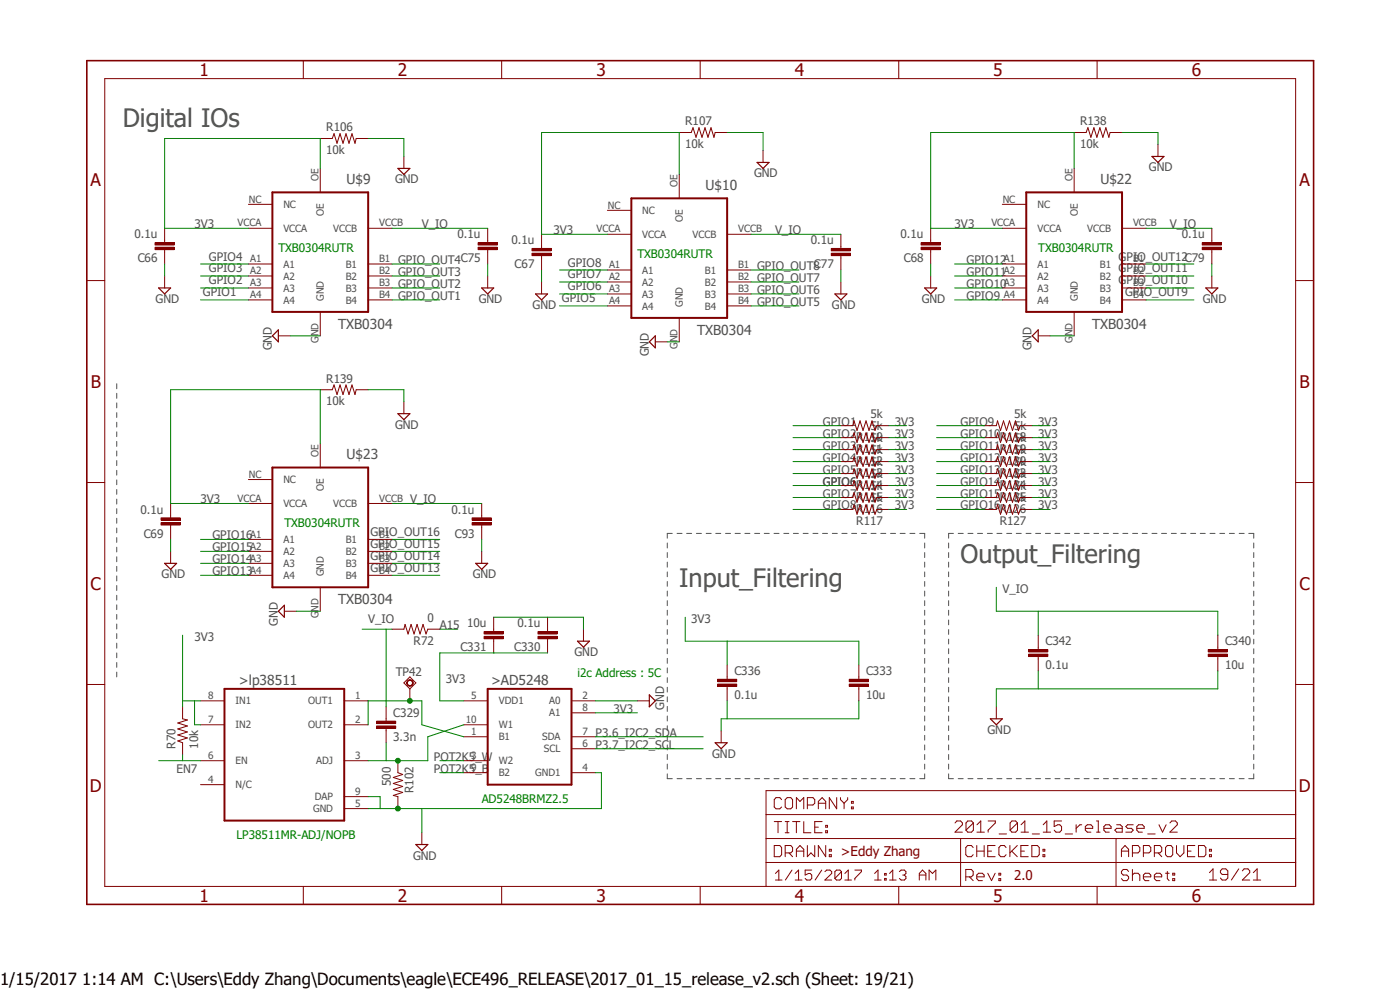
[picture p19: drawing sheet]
<svg xmlns="http://www.w3.org/2000/svg" width="297mm" height="210mm" viewBox="0 0 297 210" stroke-linecap="round" stroke-linejoin="round" font-family="sans-serif">
<defs><g id="words">
<g font-size="5.4" fill="#505050">
<text x="26" y="26.8">Digital IOs</text>
<text x="203.8" y="119.5">Output_Filtering</text>
<text x="144.1" y="124.6">Input_Filtering</text>
</g>
<g font-size="3.7" fill="#800000">
<text x="42.3" y="16.1">1</text>
<text x="84.4" y="16.1">2</text>
<text x="126.5" y="16.1">3</text>
<text x="168.6" y="16.1">4</text>
<text x="210.7" y="16.1">5</text>
<text x="252.9" y="16.1">6</text>
<text x="19.2" y="39.4">A</text>
<text x="275.7" y="39.4">A</text>
<text x="19.3" y="82.3">B</text>
<text x="275.7" y="82.3">B</text>
<text x="19.2" y="125.1">C</text>
<text x="275.7" y="125.1">C</text>
<text x="19.1" y="167.9">D</text>
<text x="275.5" y="167.9">D</text>
<text x="42.3" y="191.3">1</text>
<text x="84.4" y="191.3">2</text>
<text x="126.5" y="191.3">3</text>
<text x="168.6" y="191.3">4</text>
<text x="210.7" y="191.3">5</text>
<text x="252.9" y="191.3">6</text>
</g>
<text font-size="3.6" x="0" y="209">1/15/2017 1:14 AM C:\Users\Eddy Zhang\Documents\eagle\ECE496_RELEASE\2017_01_15_release_v2.sch (Sheet: 19/21)</text>
<g font-size="2.9" fill="#505050">
<text x="73.5" y="39">U$9</text>
<text x="149.7" y="40.3">U$10</text>
<text x="233.5" y="39">U$22</text>
<text x="71.8" y="69.8">TXB0304</text>
<text x="147.9" y="71">TXB0304</text>
<text x="231.7" y="69.8">TXB0304</text>
<text x="73.5" y="97.4">U$23</text>
<text x="71.8" y="128.1">TXB0304</text>
<text x="50.7" y="145.4">&gt;lp38511</text>
<text x="104.2" y="145.4">&gt;AD5248</text>
</g>
<g font-size="2.8" fill="#800000">
<text x="178.4" y="181.7">&gt;Eddy Zhang</text>
<text x="215.2" y="186.8">2.0</text>
</g>
<g font-size="2.5" fill="#505050">
<text x="69.2" y="27.9">R106</text>
<text x="145.4" y="26.6">R107</text>
<text x="229.1" y="26.6">R138</text>
<text x="69.2" y="32.7">10k</text>
<text x="145.4" y="31.4">10k</text>
<text x="229.2" y="31.4">10k</text>
<text x="83.8" y="38.9">GND</text>
<text x="160" y="37.6">GND</text>
<text x="243.8" y="36.4">GND</text>
<text x="28.5" y="50.6">0.1u</text>
<text x="41.3" y="48.4">3V3</text>
<text x="89.5" y="48.4">V_IO</text>
<text x="97.1" y="50.6">0.1u</text>
<text x="108.5" y="51.9">0.1u</text>
<text x="117.4" y="49.7">3V3</text>
<text x="164.4" y="49.7">V_IO</text>
<text x="172" y="51.9">0.1u</text>
<text x="191.1" y="50.6">0.1u</text>
<text x="202.5" y="48.4">3V3</text>
<text x="248.2" y="48.4">V_IO</text>
<text x="250.7" y="50.6">0.1u</text>
<text x="29.2" y="55.7">C66</text>
<text x="44.3" y="57.8">GPIO3</text>
<text x="44.3" y="55.3">GPIO4</text>
<text x="84.5" y="58.5">GPIO_OUT3</text>
<text x="84.5" y="56">GPIO_OUT4C75</text>
<text x="109.2" y="56.9">C67</text>
<text x="120.5" y="59.1">GPIO7</text>
<text x="120.5" y="56.6">GPIO8</text>
<text x="160.6" y="59.8">GPIO_OUT7</text>
<text x="160.6" y="57.3">GPIO_OUT8</text>
<text x="172.7" y="56.9">C77</text>
<text x="191.7" y="55.7">C68</text>
<text x="205.1" y="58.5">GPIO11</text>
<text x="205.1" y="56">GPIO12</text>
<text x="237.3" y="57.8">GPIO_OUT11</text>
<text x="237.3" y="55.3">GPIO_OUT12C79</text>
<text x="33" y="64.3">GND</text>
<text x="43.1" y="62.9">GPIO1</text>
<text x="44.3" y="60.3">GPIO2</text>
<text x="84.5" y="63.6">GPIO_OUT1</text>
<text x="84.5" y="61.1">GPIO_OUT2</text>
<text x="101.6" y="64.3">GND</text>
<text x="113" y="65.5">GND</text>
<text x="119.2" y="64.1">GPIO5</text>
<text x="120.5" y="61.6">GPIO6</text>
<text x="160.6" y="64.9">GPIO_OUT5</text>
<text x="160.6" y="62.4">GPIO_OUT6</text>
<text x="176.5" y="65.5">GND</text>
<text x="195.5" y="64.3">GND</text>
<text x="205.1" y="63.6">GPIO9</text>
<text x="205.1" y="61.1">GPIO10</text>
<text x="237.3" y="60.3">GPIO_OUT10</text>
<text x="238.7" y="62.9">GPIO_OUT9</text>
<text x="255.2" y="64.3">GND</text>
<text x="57.7" y="74.3" transform="rotate(-90 57.7 74.3)">GND</text>
<text x="137.6" y="75.6" transform="rotate(-90 137.6 75.6)">GND</text>
<text x="218.9" y="74.3" transform="rotate(-90 218.9 74.3)">GND</text>
<text x="69.2" y="81.2">R139</text>
<text x="69.2" y="86">10k</text>
<text x="184.7" y="88.8">5k</text>
<text x="215.1" y="88.8">5k</text>
<text x="83.8" y="90.9">GND</text>
<text x="174.6" y="90.3">GPIO1</text>
<text x="174.6" y="92.8">GPIO2</text>
<text x="174.6" y="95.4">GPIO3</text>
<text x="181.7" y="93.6">R110</text>
<text x="184.7" y="91.3">5k</text>
<text x="184.7" y="93.9">5k</text>
<text x="189.8" y="90.3">3V3</text>
<text x="189.8" y="92.8">3V3</text>
<text x="189.8" y="95.4">3V3</text>
<text x="203.8" y="90.3">GPIO9</text>
<text x="203.8" y="92.8">GPIO10</text>
<text x="203.8" y="95.4">GPIO11</text>
<text x="212.1" y="93.6">R118</text>
<text x="215.1" y="91.3">5k</text>
<text x="215.1" y="93.9">5k</text>
<text x="220.3" y="90.3">3V3</text>
<text x="220.3" y="92.8">3V3</text>
<text x="220.3" y="95.4">3V3</text>
<text x="174.6" y="97.9">GPIO4</text>
<text x="174.6" y="100.5">GPIO5</text>
<text x="181.7" y="96.1">R111</text>
<text x="181.7" y="98.6">R112</text>
<text x="181.7" y="101.2">R113</text>
<text x="184.7" y="96.4">5k</text>
<text x="184.7" y="98.9">5k</text>
<text x="184.7" y="101.5">5k</text>
<text x="189.8" y="97.9">3V3</text>
<text x="189.8" y="100.5">3V3</text>
<text x="203.8" y="97.9">GPIO12</text>
<text x="203.8" y="100.5">GPIO13</text>
<text x="212.1" y="96.1">R119</text>
<text x="212.1" y="98.6">R120</text>
<text x="212.1" y="101.2">R123</text>
<text x="215.1" y="96.4">5k</text>
<text x="215.1" y="98.9">5k</text>
<text x="215.1" y="101.5">5k</text>
<text x="220.3" y="97.9">3V3</text>
<text x="220.3" y="100.5">3V3</text>
<text x="42.5" y="106.8">3V3</text>
<text x="87" y="106.8">V_IO</text>
<text x="174.6" y="103">GPIO6</text>
<text x="174.6" y="105.5">GPIO7</text>
<text x="181.7" y="103.7">R114</text>
<text x="181.7" y="106.3">R115</text>
<text x="184.7" y="104">5k</text>
<text x="184.7" y="106.6">5k</text>
<text x="189.8" y="103">3V3</text>
<text x="189.8" y="105.5">3V3</text>
<text x="203.8" y="103">GPIO14</text>
<text x="203.8" y="105.5">GPIO15</text>
<text x="212.1" y="103.7">R124</text>
<text x="212.1" y="106.3">R125</text>
<text x="215.1" y="104">5k</text>
<text x="215.1" y="106.6">5k</text>
<text x="220.3" y="103">3V3</text>
<text x="220.3" y="105.5">3V3</text>
<text x="29.8" y="109">0.1u</text>
<text x="78.6" y="113.7">GPIO_OUT16</text>
<text x="95.8" y="109">0.1u</text>
<text x="174.6" y="108.1">GPIO8</text>
<text x="181.7" y="108.8">R116</text>
<text x="181.7" y="111.3">R117</text>
<text x="189.8" y="108.1">3V3</text>
<text x="203.8" y="108.1">GPIO16</text>
<text x="212.1" y="108.8">R126</text>
<text x="212.1" y="111.3">R127</text>
<text x="220.3" y="108.1">3V3</text>
<text x="30.5" y="114">C69</text>
<text x="45.1" y="119.5">GPIO14</text>
<text x="45.1" y="117">GPIO15</text>
<text x="45.1" y="114.4">GPIO16</text>
<text x="78.6" y="118.7">GPIO_OUT14</text>
<text x="78.6" y="116.2">GPIO_OUT15</text>
<text x="96.5" y="114">C93</text>
<text x="34.3" y="122.7">GND</text>
<text x="45.1" y="122">GPIO13</text>
<text x="78.6" y="121.3">GPIO_OUT13</text>
<text x="100.3" y="122.7">GND</text>
<text x="212.7" y="125.9">V_IO</text>
<text x="90.7" y="132">0</text>
<text x="41.3" y="136">3V3</text>
<text x="58.9" y="132.8" transform="rotate(-90 58.9 132.8)">GND</text>
<text x="78.1" y="132.2">V_IO</text>
<text x="87.8" y="136.7">R72</text>
<text x="93.3" y="133.5">A15</text>
<text x="99.1" y="133.1">10u</text>
<text x="109.8" y="133.1">0.1u</text>
<text x="146.6" y="132.2">3V3</text>
<text x="221.8" y="136.9">C342</text>
<text x="259.9" y="136.9">C340</text>
<text x="83.9" y="143.5">TP42</text>
<text x="97.7" y="138.2">C331</text>
<text x="109.1" y="138.2">C330</text>
<text x="121.9" y="139.2">GND</text>
<text x="155.8" y="143.2">C336</text>
<text x="183.7" y="143.2">C333</text>
<text x="221.8" y="141.9">0.1u</text>
<text x="259.9" y="141.9">10u</text>
<text x="94.6" y="144.9">3V3</text>
<text x="155.8" y="148.3">0.1u</text>
<text x="183.7" y="148.3">10u</text>
<text x="83.4" y="152.1">C329</text>
<text x="130.1" y="151.2">3V3</text>
<text x="140.9" y="150.6" transform="rotate(-90 140.9 150.6)">GND</text>
<text x="209.5" y="155.7">GND</text>
<text x="37.3" y="158.8" transform="rotate(-90 37.3 158.8)">R70</text>
<text x="42" y="158.8" transform="rotate(-90 42 158.8)">10k</text>
<text x="83.4" y="157.2">3.3n</text>
<text x="92" y="161.4">POT2K5_W</text>
<text x="126.3" y="156.3">P3.6_I2C2_SDA</text>
<text x="126.3" y="158.8">P3.7_I2C2_SCL</text>
<text x="151.1" y="160.7">GND</text>
<text x="37.5" y="163.9">EN7</text>
<text x="82.9" y="166.7" transform="rotate(-90 82.9 166.7)">500</text>
<text x="92" y="163.9">POT2K5_B</text>
<text x="87.7" y="168.3" transform="rotate(-90 87.7 168.3)">R102</text>
<text x="87.6" y="182.3">GND</text>
</g>
<g font-size="2.5" fill="#008000">
<text x="59.1" y="53.5">TXB0304RUTR</text>
<text x="220.3" y="53.5">TXB0304RUTR</text>
<text x="135.2" y="54.8">TXB0304RUTR</text>
<text x="60.3" y="111.9">TXB0304RUTR</text>
<text x="122.5" y="143.6">i2c Address : 5C</text>
<text x="102.2" y="170.3">AD5248BRMZ2.5</text>
<text x="50.2" y="177.9">LP38511MR-ADJ/NOPB</text>
</g>
<g font-size="2.1" fill="#505050">
<text x="67.6" y="38.4" transform="rotate(-90 67.6 38.4)">OE</text>
<text x="143.8" y="39.7" transform="rotate(-90 143.8 39.7)">OE</text>
<text x="227.5" y="38.4" transform="rotate(-90 227.5 38.4)">OE</text>
<text x="52.8" y="43">NC</text>
<text x="60.1" y="44.1">NC</text>
<text x="68.7" y="45.8" transform="rotate(-90 68.7 45.8)">OE</text>
<text x="128.9" y="44.2">NC</text>
<text x="136.3" y="45.4">NC</text>
<text x="144.9" y="47.1" transform="rotate(-90 144.9 47.1)">OE</text>
<text x="212.7" y="43">NC</text>
<text x="220.1" y="44.1">NC</text>
<text x="228.6" y="45.8" transform="rotate(-90 228.6 45.8)">OE</text>
<text x="50.4" y="48">VCCA</text>
<text x="60.1" y="49.2">VCCA</text>
<text x="70.7" y="49.2">VCCB</text>
<text x="80.4" y="48">VCCB</text>
<text x="126.5" y="49.3">VCCA</text>
<text x="136.3" y="50.5">VCCA</text>
<text x="146.9" y="50.5">VCCB</text>
<text x="156.6" y="49.3">VCCB</text>
<text x="210.3" y="48">VCCA</text>
<text x="220.1" y="49.2">VCCA</text>
<text x="230.7" y="49.2">VCCB</text>
<text x="240.4" y="48">VCCB</text>
<text x="53" y="55.7">A1</text>
<text x="53" y="58.2">A2</text>
<text x="60.1" y="56.8">A1</text>
<text x="60.1" y="59.3">A2</text>
<text x="73.4" y="56.8">B1</text>
<text x="73.4" y="59.3">B2</text>
<text x="80.4" y="55.7">B1</text>
<text x="80.4" y="58.2">B2</text>
<text x="129.2" y="56.9">A1</text>
<text x="129.2" y="59.5">A2</text>
<text x="136.3" y="58">A1</text>
<text x="149.6" y="58">B1</text>
<text x="156.6" y="56.9">B1</text>
<text x="156.6" y="59.5">B2</text>
<text x="213" y="55.7">A1</text>
<text x="213" y="58.2">A2</text>
<text x="220.1" y="56.8">A1</text>
<text x="220.1" y="59.3">A2</text>
<text x="233.3" y="56.8">B1</text>
<text x="233.3" y="59.3">B2</text>
<text x="240.4" y="55.7">B1</text>
<text x="240.4" y="58.2">B2</text>
<text x="53" y="60.7">A3</text>
<text x="53" y="63.3">A4</text>
<text x="60.1" y="61.8">A3</text>
<text x="60.1" y="64.4">A4</text>
<text x="68.7" y="63.8" transform="rotate(-90 68.7 63.8)">GND</text>
<text x="73.4" y="61.8">B3</text>
<text x="73.4" y="64.4">B4</text>
<text x="80.4" y="60.7">B3</text>
<text x="80.4" y="63.3">B4</text>
<text x="129.2" y="62">A3</text>
<text x="129.2" y="64.6">A4</text>
<text x="136.3" y="60.6">A2</text>
<text x="136.3" y="63.1">A3</text>
<text x="136.3" y="65.7">A4</text>
<text x="144.9" y="65.1" transform="rotate(-90 144.9 65.1)">GND</text>
<text x="149.6" y="60.6">B2</text>
<text x="149.6" y="63.1">B3</text>
<text x="149.6" y="65.7">B4</text>
<text x="156.6" y="62">B3</text>
<text x="156.6" y="64.6">B4</text>
<text x="213" y="60.7">A3</text>
<text x="213" y="63.3">A4</text>
<text x="220.1" y="61.8">A3</text>
<text x="220.1" y="64.4">A4</text>
<text x="228.6" y="63.8" transform="rotate(-90 228.6 63.8)">GND</text>
<text x="233.3" y="61.8">B3</text>
<text x="233.3" y="64.4">B4</text>
<text x="240.4" y="60.7">B3</text>
<text x="240.4" y="63.3">B4</text>
<text x="67.6" y="72.8" transform="rotate(-90 67.6 72.8)">GND</text>
<text x="143.8" y="74" transform="rotate(-90 143.8 74)">GND</text>
<text x="227.5" y="72.8" transform="rotate(-90 227.5 72.8)">GND</text>
<text x="52.8" y="101.4">NC</text>
<text x="67.6" y="96.9" transform="rotate(-90 67.6 96.9)">OE</text>
<text x="50.4" y="106.5">VCCA</text>
<text x="60.1" y="107.6">VCCA</text>
<text x="60.1" y="102.5">NC</text>
<text x="68.7" y="104.2" transform="rotate(-90 68.7 104.2)">OE</text>
<text x="70.7" y="107.6">VCCB</text>
<text x="80.4" y="106.5">VCCB</text>
<text x="53" y="114">A1</text>
<text x="53" y="116.6">A2</text>
<text x="53" y="119.1">A3</text>
<text x="60.1" y="115.2">A1</text>
<text x="60.1" y="117.7">A2</text>
<text x="73.4" y="115.2">B1</text>
<text x="73.4" y="117.7">B2</text>
<text x="80.4" y="114">B1</text>
<text x="80.4" y="116.6">B2</text>
<text x="80.4" y="119.1">B3</text>
<text x="53" y="121.7">A4</text>
<text x="60.1" y="120.3">A3</text>
<text x="60.1" y="122.8">A4</text>
<text x="68.7" y="122.3" transform="rotate(-90 68.7 122.3)">GND</text>
<text x="73.4" y="120.3">B3</text>
<text x="73.4" y="122.8">B4</text>
<text x="80.4" y="121.7">B4</text>
<text x="67.6" y="131.1" transform="rotate(-90 67.6 131.1)">GND</text>
<text x="44.2" y="148.3">8</text>
<text x="50" y="149.4">IN1</text>
<text x="65.4" y="149.4">OUT1</text>
<text x="75.4" y="148.3">1</text>
<text x="100" y="148.3">5</text>
<text x="105.8" y="149.4">VDD1</text>
<text x="116.5" y="149.4">A0</text>
<text x="123.6" y="148.3">2</text>
<text x="44.2" y="153.4">7</text>
<text x="50" y="154.5">IN2</text>
<text x="65.4" y="154.5">OUT2</text>
<text x="75.4" y="153.4">2</text>
<text x="98.8" y="153.4">10</text>
<text x="100" y="156">1</text>
<text x="105.8" y="154.5">W1</text>
<text x="116.5" y="152">A1</text>
<text x="123.6" y="156">7</text>
<text x="123.6" y="150.9">8</text>
<text x="44.2" y="161">6</text>
<text x="75.4" y="161">3</text>
<text x="100" y="161">3</text>
<text x="105.8" y="157.1">B1</text>
<text x="115" y="157.1">SDA</text>
<text x="115.4" y="159.6">SCL</text>
<text x="123.6" y="158.5">6</text>
<text x="44.2" y="166.1">4</text>
<text x="50" y="162.1">EN</text>
<text x="50" y="167.2">N/C</text>
<text x="67.1" y="162.1">ADJ</text>
<text x="100" y="163.6">9</text>
<text x="105.8" y="162.1">W2</text>
<text x="105.8" y="164.7">B2</text>
<text x="113.5" y="164.7">GND1</text>
<text x="123.6" y="163.6">4</text>
<text x="66.4" y="172.3">GND</text>
<text x="66.8" y="169.8">DAP</text>
<text x="75.4" y="168.7">9</text>
<text x="75.4" y="171.2">5</text>
</g>
</g></defs>
<path d="M17.9 12.5l261.2 179.9M279.1 12.5l-261.2 179.9" fill="none" stroke="#fff" stroke-width=".21"/>
<g fill="none" stroke="#505050" stroke-width=".21">
<path d="M24.8 81.4v1.1M24.8 83.4v1.1M24.8 85.5v1M24.8 87.5v1.1M24.8 89.6v1M24.8 91.6v1M24.8 93.6v1.1M24.8 95.7v1M24.8 97.7v1.1M24.8 99.8v1M24.8 101.8v1M24.8 103.8v1.1"/>
<path d="M24.8 105.9v1M24.8 107.9v1.1M24.8 109.9v1.1M24.8 112v1M24.8 114v1.1M24.8 116.1v1M24.8 118.1v1.1M141.6 115.2v1M141.6 117.2v1.1M141.6 119.3v1M142.6 113.2h-1v1M143.6 113.2h1.1"/>
<path d="M145.7 113.2h1M147.7 113.2h1.1M149.8 113.2h1.1M151.8 113.2h1.1M153.9 113.2h1.1M156 113.2h1.1M158 113.2h1.1M160.1 113.2h1.1M162.1 113.2h1.1M164.2 113.2h1.1M166.3 113.2h1M168.3 113.2h1.1"/>
<path d="M170.4 113.2h1M172.5 113.2h1M174.5 113.2h1.1M176.6 113.2h1M178.6 113.2h1.1M180.7 113.2h1M182.8 113.2h1M184.8 113.2h1M186.9 113.2h1M188.9 113.2h1.1M191 113.2h1M193 113.2h1.1"/>
<path d="M195.1 113.2h1.1v1M196.2 115.2v1M196.2 117.2v1.1M196.2 119.3v1M201.3 115.2v1M201.3 117.2v1.1M201.3 119.3v1M202.3 113.2h-1v1M203.3 113.2h1M205.4 113.2h1M207.4 113.2h1M209.5 113.2h1"/>
<path d="M211.5 113.2h1.1M213.6 113.2h1M215.6 113.2h1.1M217.7 113.2h1M219.7 113.2h1.1M221.8 113.2h1M223.8 113.2h1.1M225.9 113.2h1M228 113.2h1M230 113.2h1.1M232.1 113.2h1M234.1 113.2h1.1"/>
<path d="M236.2 113.2h1M238.2 113.2h1.1M240.3 113.2h1M242.3 113.2h1.1M244.4 113.2h1M246.4 113.2h1.1M248.5 113.2h1.1M250.5 113.2h1.1M252.6 113.2h1.1M254.6 113.2h1.1M256.7 113.2h1.1M258.8 113.2h1"/>
<path d="M260.8 113.2h1.1M262.9 113.2h1M264.9 113.2h1.1v1M266 115.2v1M266 117.2v1.1M266 119.3v1M24.8 120.1v1.1M24.8 122.2v1M24.8 124.2v1.1M24.8 126.3v1M24.8 128.3v1M24.8 130.3v1.1"/>
<path d="M24.8 132.4v1M24.8 134.4v1.1M24.8 136.4v1.1M24.8 138.5v1M141.6 121.3v1M141.6 123.4v1M141.6 125.4v1M141.6 127.4v1.1M141.6 129.5v1M141.6 131.5v1M141.6 133.6v1M141.6 135.6v1"/>
<path d="M141.6 137.6v1.1M141.6 139.7v1M196.2 121.3v1M196.2 123.4v1M196.2 125.4v1M196.2 127.4v1.1M196.2 129.5v1M196.2 131.5v1M196.2 133.6v1M196.2 135.6v1M196.2 137.6v1.1M196.2 139.7v1"/>
<path d="M201.3 121.3v1M201.3 123.4v1M201.3 125.4v1M201.3 127.4v1.1M201.3 129.5v1M201.3 131.5v1M201.3 133.6v1M201.3 135.6v1M201.3 137.6v1.1M201.3 139.7v1M266 121.3v1M266 123.4v1"/>
<path d="M266 125.4v1M266 127.4v1.1M266 129.5v1M266 131.5v1M266 133.6v1M266 135.6v1M266 137.6v1.1M266 139.7v1M24.8 140.5v1.1M24.8 142.6v1M141.6 141.7v1M141.6 143.8v1"/>
<path d="M141.6 145.8v1M141.6 147.8v1.1M141.6 149.9v1M141.6 151.9v1.1M141.6 154v1M141.6 156v1M141.6 158v1.1M196.2 141.7v1M196.2 143.8v1M196.2 145.8v1M196.2 147.8v1.1M196.2 149.9v1"/>
<path d="M196.2 151.9v1.1M196.2 154v1M196.2 156v1M196.2 158v1.1M201.3 141.7v1M201.3 143.8v1M201.3 145.8v1M201.3 147.8v1.1M201.3 149.9v1M201.3 151.9v1.1M201.3 154v1M201.3 156v1"/>
<path d="M201.3 158v1.1M266 141.7v1M266 143.8v1M266 145.8v1M266 147.8v1.1M266 149.9v1M266 151.9v1.1M266 154v1M266 156v1M266 158v1.1M141.6 160.1v1M141.6 162.1v1.1"/>
<path d="M141.6 164.2v1h1M143.6 165.2h1.1M145.7 165.2h1M147.7 165.2h1.1M149.8 165.2h1.1M151.8 165.2h1.1M153.9 165.2h1.1M156 165.2h1.1M158 165.2h1.1M160.1 165.2h1.1M162.1 165.2h1.1M164.2 165.2h1.1"/>
<path d="M166.3 165.2h1M168.3 165.2h1.1M170.4 165.2h1M172.5 165.2h1M174.5 165.2h1.1M176.6 165.2h1M178.6 165.2h1.1M180.7 165.2h1M182.8 165.2h1M184.8 165.2h1M186.9 165.2h1M188.9 165.2h1.1"/>
<path d="M191 165.2h1M193 165.2h1.1M196.2 160.1v1M196.2 162.1v1.1M196.2 164.2v1h-1.1M201.3 164.2v1h1M201.3 160.1v1M201.3 162.1v1.1M203.3 165.2h1M205.4 165.2h1M207.4 165.2h1M209.5 165.2h1"/>
<path d="M211.5 165.2h1.1M213.6 165.2h1M215.6 165.2h1.1M217.7 165.2h1M219.7 165.2h1.1M221.8 165.2h1M223.8 165.2h1.1M225.9 165.2h1M228 165.2h1M230 165.2h1.1M232.1 165.2h1M234.1 165.2h1.1"/>
<path d="M236.2 165.2h1M238.2 165.2h1.1M240.3 165.2h1M242.3 165.2h1.1M244.4 165.2h1M246.4 165.2h1.1M248.5 165.2h1.1M250.5 165.2h1.1M252.6 165.2h1.1M254.6 165.2h1.1M256.7 165.2h1.1M258.8 165.2h1"/>
<path d="M260.8 165.2h1.1M262.9 165.2h1M266 164.2v1h-1.1M266 160.1v1M266 162.1v1.1"/>
</g>
<g fill="none" stroke="#800000" stroke-width=".21">
<path d="M22.2 16.7h252.7v171.3h-252.7zM64.3 12.9v3.8M106.4 12.9v3.8M148.5 12.9v3.8M190.7 12.9v3.8M232.7 12.9v3.8M18.4 59.5h3.8M274.9 59.5h3.8M18.4 102.4h3.8M274.9 102.4h3.8M18.4 145.2h3.8M38.7 149.9v2.6l1.1 .2-2.1 .7 2.1 .6-2.1 .6 2.1 .7-2.1 .6 2.1 .6-2.1 .7 1 .4v2.5"/>
<path d="M81.9 152.5v.5M81.9 154.5v.5M274.9 145.2h3.8M89.5 176.6v2.6M162.5 177.9h112.4M162.5 172.8h112.4M164.3 179.4h1.1l.4 .4v1.5l-.4 .4h-1.1zM164.3 174.3h1.5M165.1 174.3v2.4M165.8 169.6l-.4-.4h-.8l-.3 .4v1.6l.3 .4h.8l.4-.4M166.6 169.6l.4-.4h.8l.3 .4v1.6l-.3 .4h-.8l-.4-.4zM166.6 174.3h.8"/>
<path d="M166.6 176.7h.8M167 174.3v2.4M168.1 174.3h1.6M169 171.6v-2.4l.7 .8 .8-.8v2.4M169 174.3v2.4M170.5 174.3v2.4h1.5M171.3 170.8h1.2l.3-.4v-.8l-.3-.4h-1.2v2.4M171.3 179.4v2.3l.7-.8 .8 .8v-2.3M172.8 175.5h.8M173.6 171.6v-1.6l.8-.8 .8 .8v1.6M173.6 170.4h1.6M174.4 174.3h-1.6v2.4h1.6"/>
<path d="M175.2 179.4v2.3l-1.6-2.3v2.3M175.2 175.1h.4v.4h-.4zM175.2 176.2h.4v.5h-.4zM177.5 169.2v2.4l-1.6-2.4v2.4M178.3 169.2v.4l.8 .8M179.1 170.4v1.2M179.8 169.2v.4l-.7 .8M180.6 171.2h.4v.4h-.4zM180.6 170h.4v.4h-.4zM202.6 174.6l.4-.4h.8l.4 .4v.4l-1.6 1.5h1.6M203.8 177.9v10.1M206.5 179.8l-.4-.4h-.8l-.4 .4v1.5l.4 .4h.8l.4-.4"/>
<path d="M206.5 174.6v1.5l-.4 .4h-.8l-.4-.4M206.5 174.6l-.4-.4h-.8l-.4 .4v1.5M206.5 174.6l-1.6 1.5M207.2 179.4v2.3M207.3 176.5h1.5M207.3 175l.8-.8v2.3M208.8 179.4v2.3M209.6 174.2h1.6v.4l-1.6 1.5v.4M211.1 179.4h-1.6v2.3h1.6M212 176.9h1.5M213.4 179.8l-.3-.4h-.8l-.4 .4v1.5l.4 .4h.8l.3-.4M214.2 179.4v2.3"/>
<path d="M215.8 179.4l-1.6 1.5M215.9 174.6v1.5l-.4 .4h-.8l-.4-.4M215.9 174.6l-.4-.4h-.8l-.4 .4v1.5M215.9 174.6l-1.6 1.5M216.6 176.5h1.6M216.6 175l.8-.8v2.3M218.1 179.4h-1.5v2.3h1.5M218.9 179.4h1.2l.4 .4v1.5l-.4 .4h-1.2zM219 176.9h1.5M221.3 176.5h1.6M221.3 175l.8-.8v2.3M225.2 174.2h-1.6v1.1l.8-.3h.4l.4 .3v.8l-.4 .4h-.8l-.4-.4"/>
<path d="M226 176.9h1.5M228.3 175v1.5M229.5 175h-.4l-.8 .7M230.3 175.7h1.5v-.4l-.4-.3h-.7l-.4 .3v.8l.4 .4h.7M232.6 176.5h.8M232.6 174.2h.4v2.3M234.2 175.7h1.5v-.4l-.4-.3h-.7l-.4 .3v.8l.4 .4h.7M236.8 177.9v10.1M236.9 175h.8l.4 .3v1.2h-1.2l-.4-.4 .4-.4h1.2M240.4 175h-1.2l-.4 .3 .4 .4h.8l.4 .4-.4 .4h-1.2M241.2 175.7h1.5v-.4l-.3-.3h-.8l-.4 .3v.8l.4 .4h.8M243.5 176.9h1.6"/>
<path d="M245.9 175l.7 1.5 .8-1.5M247.6 179.4h.8l.4 .4v1.5l-.4 .4h-.8l-.3-.4v-1.5zM248.2 174.6l.4-.4h.8l.4 .4v.4l-1.6 1.5h1.6M249.6 179.4v1.5l.8 .8 .8-.8v-1.5M253.5 179.4h-1.6v2.3h1.6M254.3 179.4h1.1l.4 .4v1.5l-.4 .4h-1.1zM274.9 167.7h-112.4v20.3M64.3 188v3.9M106.4 188v3.9M148.5 188v3.9M162.5 183h112.4M164.5 185.3l.7-.7v2.1"/>
<path d="M164.5 186.7h1.4M166.6 180.9h1.2l.3-.3v-.8l-.3-.4h-1.2v2.3M167.4 180.9l.7 .8M168 184.6l-1.4 2.1M168.7 186.7h1.4M168.7 185.3l.7-.7v2.1M169 181.7v-1.5l.7-.8 .8 .8v1.5M169 180.6h1.5M172.2 184.6h-1.4v1l.7-.3h.4l.3 .3v.8l-.3 .3h-.7l-.4-.3M174.3 184.6l-1.4 2.1M175 184.9l.4-.3h.7l.3 .3v.4l-1.4 1.4h1.4M175.9 181.3h.5v.4h-.5z"/>
<path d="M175.9 180.2h.5v.4h-.5zM178.5 184.9v1.5l-.3 .3h-.7l-.4-.3M178.5 184.9l-.3-.3h-.7l-.4 .3v1.5M178.5 184.9l-1.4 1.5M179.2 186.7h1.4M179.2 185.3l.8-.7v2.1M181.4 184.6h1.4v.3l-1.4 1.5v.3M185.5 186.7h1.4M185.5 185.3l.8-.7v2.1M187.7 186.4h.3v.3h-.3zM187.7 185.3h.3v.3h-.3zM188.7 186.7h1.4"/>
<path d="M188.7 185.3l.7-.7v2.1M190.7 188v3.9M190.8 184.9l.4-.3h.7l.3 .3v.4l-.3 .3M191.5 185.6h.4M191.9 185.6l.3 .4v.4l-.3 .3h-.7l-.4-.3M195 185.6h1.4M195 186.7v-1.4l.7-.7 .7 .7v1.4M197.1 186.7v-2.1l.7 .7 .7-.7v2.1M204.9 186h1.2l.4-.4v-.7l-.4-.5h-1.2v2.4M205.7 186l.8 .8M207.2 186h1.6v-.4l-.4-.3h-.8l-.4 .3v.8l.4 .4h.8M207.2 180.6h1.6"/>
<path d="M209.5 185.3l.9 1.5 .7-1.5M209.5 180.6h.9M211.9 185.3h.4v.3h-.4zM211.9 186.4h.4v.4h-.4zM214.6 180.6l1.2 1.1M216.6 180.6h.7M221.3 181.3h.4v.4h-.4zM221.3 180.2h.4v.4h-.4zM232.7 188v3.9M237.9 181.7v-1.5l.8-.8 .7 .8v1.5M237.9 180.6h1.5M239.4 184.9l-.3-.5h-.8l-.4 .5v.4l.4 .3h.8l.3 .4v.4l-.3 .4h-.8l-.4-.4"/>
<path d="M240.2 180.9h1.2l.4-.3v-.8l-.4-.4h-1.2v2.3M240.2 184.4v2.4M240.2 185.6l.4-.3h.8l.4 .3v1.2M242.6 186h1.5v-.4l-.3-.3h-.8l-.4 .3v.8l.4 .4h.8M242.6 180.9h1.2l.3-.3v-.8l-.3-.4h-1.2v2.3M244.9 186h1.6v-.4l-.4-.3h-.8l-.4 .3v.8l.4 .4h.8M244.9 180.9h1.2l.4-.3v-.8l-.4-.4h-1.2v2.3M245.7 180.9l.8 .8M247.3 185.3h.7M247.6 184.9v1.5l.4 .4M248.8 185.3h.4v.3h-.4zM248.8 186.4h.4v.4h-.4z"/>
<path d="M251.9 180.6h.8M256.6 186.7h1.5M256.6 185.1l.7-.8v2.4M256.6 181.3h.4v.4h-.4zM256.6 180.2h.4v.4h-.4zM260.5 185.5h-1.2l-.4-.4v-.4l.4-.4h.8l.4 .4v1.6l-.4 .4h-.8l-.4-.4M262.8 184.3l-1.6 2.4M263.6 184.7l.3-.4h.9l.3 .4v.4l-1.5 1.6h1.5M265.9 186.7h1.6M265.9 185.1l.8-.8v2.4"/>
</g>
<path d="M18.4 12.9h260.3v179h-260.3z" fill="none" stroke="#800000" stroke-width=".34"/>
<path d="M88.2 179.2h2.6l-1.3 1.2z" fill="none" stroke="#800000" stroke-width=".25"/>
<path d="M79.9 154h4v.5h-4z" fill-rule="evenodd" fill="#800000"/>
<path d="M79.9 154h4v.5h-4z" fill="none" stroke="#800000" stroke-width=".21"/>
<path d="M79.9 153h4v.5h-4z" fill-rule="evenodd" fill="#800000"/>
<path d="M116.2 133.5v.5M116.2 135.5v.5M79.9 153h4v.5h-4zM81.9 149.9v2.6M81.9 155v2.6" fill="none" stroke="#800000" stroke-width=".21"/>
<path d="M114.1 134h4.1v.5h-4.1z" fill-rule="evenodd" fill="#800000"/>
<path d="M114.1 134h4.1v.5h-4.1z" fill="none" stroke="#800000" stroke-width=".21"/>
<path d="M114.1 135h4.1v.5h-4.1z" fill-rule="evenodd" fill="#800000"/>
<path d="M104.7 133.5v.5M104.7 135.5v.5M114.1 135h4.1v.5h-4.1zM116.2 130.9v2.6M116.2 136v2.5" fill="none" stroke="#800000" stroke-width=".21"/>
<path d="M102.7 134h4.1v.5h-4.1z" fill-rule="evenodd" fill="#800000"/>
<path d="M102.7 134h4.1v.5h-4.1z" fill="none" stroke="#800000" stroke-width=".21"/>
<path d="M102.7 135h4.1v.5h-4.1z" fill-rule="evenodd" fill="#800000"/>
<path d="M102.7 135h4.1v.5h-4.1zM104.7 130.9v2.6M104.7 136v2.5M123.8 133.5v2.5M87 143.6l1.2 1.3-1.2 1.2-1.3-1.2z" fill="none" stroke="#800000" stroke-width=".21"/>
<path d="M122.5 136h2.6l-1.3 1.3z" fill="none" stroke="#800000" stroke-width=".25"/>
<path d="M86.6 144.3a.71 .71 0 0 1 1 .3 .71 .71 0 0 1-.5 1 .71 .71 0 0 1-.8-.7h.1a.56 .56 0 0 1 .7-.6 .56 .56 0 0 1 .3 .9 .56 .56 0 0 1-.9 0l-.2-.3z" fill-rule="evenodd" fill="#800000"/>
<path d="M86.6 144.3a.71 .71 0 0 1 1 .3 .71 .71 0 0 1-.5 1 .71 .71 0 0 1-.8-.7h.1a.56 .56 0 0 1 .7-.6 .56 .56 0 0 1 .3 .9 .56 .56 0 0 1-.9 0l-.2-.3zM87 146.1v2.6M182.2 143.6v.5M182.2 145.6v.5" fill="none" stroke="#800000" stroke-width=".21"/>
<path d="M180.2 145.1h4v.5h-4z" fill-rule="evenodd" fill="#800000"/>
<path d="M180.2 145.1h4v.5h-4z" fill="none" stroke="#800000" stroke-width=".21"/>
<path d="M180.2 144.1h4v.5h-4z" fill-rule="evenodd" fill="#800000"/>
<path d="M154.3 143.6v.5M154.3 145.6v.5M180.2 144.1h4v.5h-4zM182.2 141.1v2.5M182.2 146.1v2.6" fill="none" stroke="#800000" stroke-width=".21"/>
<path d="M152.2 145.1h4.1v.5h-4.1z" fill-rule="evenodd" fill="#800000"/>
<path d="M152.2 145.1h4.1v.5h-4.1z" fill="none" stroke="#800000" stroke-width=".21"/>
<path d="M152.2 144.1h4.1v.5h-4.1z" fill-rule="evenodd" fill="#800000"/>
<path d="M258.4 137.3v.5M258.4 139.3v.5M152.2 144.1h4.1v.5h-4.1zM153 155v2.6M154.3 141.1v2.5M154.3 146.1v2.6" fill="none" stroke="#800000" stroke-width=".21"/>
<path d="M151.7 157.6h2.6l-1.3 1.2z" fill="none" stroke="#800000" stroke-width=".25"/>
<path d="M256.3 138.8h4.1v.5h-4.1z" fill-rule="evenodd" fill="#800000"/>
<path d="M256.3 138.8h4.1v.5h-4.1z" fill="none" stroke="#800000" stroke-width=".21"/>
<path d="M256.3 137.8h4.1v.5h-4.1z" fill-rule="evenodd" fill="#800000"/>
<path d="M220.3 137.3v.5M220.3 139.3v.5M256.3 137.8h4.1v.5h-4.1zM258.4 134.7v2.6M258.4 139.8v2.5" fill="none" stroke="#800000" stroke-width=".21"/>
<path d="M218.2 138.8h4.1v.5h-4.1z" fill-rule="evenodd" fill="#800000"/>
<path d="M218.2 138.8h4.1v.5h-4.1z" fill="none" stroke="#800000" stroke-width=".21"/>
<path d="M218.2 137.8h4.1v.5h-4.1z" fill-rule="evenodd" fill="#800000"/>
<g fill="none" stroke="#800000" stroke-width=".21">
<path d="M67.9 35.7v5.1M144.1 37v5.1M227.9 35.7v5.1M34.9 51v.5M34.9 53v.5M52.7 48.4h5.1M52.7 43.3h5.1M52.7 56h5.1M52.7 58.5h5.1M78.1 48.4h5.1M78.1 56h5.1M78.1 58.5h5.1"/>
<path d="M128.9 49.7h5M128.9 44.6h5M128.9 57.3h5M128.9 59.8h5M154.3 49.7h5M154.3 57.3h5M154.3 59.8h5M212.6 48.4h5.1M212.6 43.3h5.1M212.6 56h5.1M212.6 58.5h5.1M238 48.4h5.1"/>
<path d="M238 56h5.1M238 58.5h5.1M52.7 61.1h5.1M52.7 63.6h5.1M67.9 66.2v5M78.1 61.1h5.1M78.1 63.6h5.1M128.9 62.4h5M128.9 64.9h5M144.1 67.4v5.1M154.3 62.4h5M154.3 64.9h5"/>
<path d="M212.6 61.1h5.1M212.6 63.6h5.1M227.9 66.2v5M238 61.1h5.1M238 63.6h5.1M67.9 94.1v5.1M178.4 90.3h2.5l.3-1 .6 2 .7-2 .6 2 .6-2 .7 2 .6-2 .6 2 .4-1h2.6M178.4 92.8h2.5l.3-1 .6 2.1 .7-2.1 .6 2.1 .6-2.1 .7 2.1 .6-2.1 .6 2.1 .4-1.1h2.6M178.4 95.4h2.5l.3-1 .6 2 .7-2 .6 2 .6-2 .7 2 .6-2 .6 2 .4-1h2.6M178.4 97.9h2.5l.3-1 .6 2 .7-2 .6 2 .6-2 .7 2 .6-2 .6 2 .4-1h2.6M208.9 90.3h2.5l.2-1 .7 2 .6-2 .6 2 .7-2 .6 2 .6-2 .7 2 .4-1h2.5M208.9 92.8h2.5l.2-1 .7 2.1 .6-2.1 .6 2.1 .7-2.1 .6 2.1 .6-2.1 .7 2.1 .4-1.1h2.5"/>
<path d="M208.9 95.4h2.5l.2-1 .7 2 .6-2 .6 2 .7-2 .6 2 .6-2 .7 2 .4-1h2.5M208.9 97.9h2.5l.2-1 .7 2 .6-2 .6 2 .7-2 .6 2 .6-2 .7 2 .4-1h2.5M52.7 106.8h5.1M52.7 101.7h5.1M52.7 114.4h5.1M52.7 117h5.1M52.7 119.5h5.1M78.1 106.8h5.1M78.1 114.4h5.1M78.1 117h5.1M78.1 119.5h5.1M178.4 100.5h2.5l.3-1.1 .6 2.1 .7-2.1 .6 2.1 .6-2.1 .7 2.1 .6-2.1 .6 2.1 .4-1h2.6"/>
<path d="M178.4 103h2.5l.3-1 .6 2 .7-2 .6 2 .6-2 .7 2 .6-2 .6 2 .4-1h2.6M178.4 105.5h2.5l.3-1 .6 2.1 .7-2.1 .6 2.1 .6-2.1 .7 2.1 .6-2.1 .6 2.1 .4-1.1h2.6M178.4 108.1h2.5l.3-1 .6 2 .7-2 .6 2 .6-2 .7 2 .6-2 .6 2 .4-1h2.6M208.9 100.5h2.5l.2-1.1 .7 2.1 .6-2.1 .6 2.1 .7-2.1 .6 2.1 .6-2.1 .7 2.1 .4-1h2.5M208.9 103h2.5l.2-1 .7 2 .6-2 .6 2 .7-2 .6 2 .6-2 .7 2 .4-1h2.5M208.9 105.5h2.5l.2-1 .7 2.1 .6-2.1 .6 2.1 .7-2.1 .6 2.1 .6-2.1 .7 2.1 .4-1.1h2.5M208.9 108.1h2.5l.2-1 .7 2 .6-2 .6 2 .7-2 .6 2 .6-2 .7 2 .4-1h2.5M52.7 122h5.1M67.9 124.6v5.1M78.1 122h5.1M83.2 133.5h2.5l.2-1 .7 2 .6-2 .6 2 .7-2 .6 2 .6-2 .7 2 .4-1h2.5M218.2 137.8h4.1v.5h-4.1z"/>
<path d="M220.3 134.7v2.6M220.3 139.8v2.5M42.5 148.7h5.1M42.5 153.8h5.1M73 148.7h5.1M73 153.8h5.1M98.4 148.7h5.1M98.4 153.8h5.1M98.4 156.3h5.1M121.2 148.7h5.1M121.2 156.3h5.1M121.2 158.8h5.1"/>
<path d="M121.2 151.2h5.1M135.2 148.7h2.6M211.4 149.9v2.6M42.5 161.4h5.1M42.5 166.5h5.1M73 169h5.1M73 161.4h5.1M73 171.5h5.1M84.4 161.4v2.5l1 .4-2 .6 2 .7-2 .6 2 .6-2 .7 2 .6-2 .6 1 .3v2.5M98.4 161.4h5.1M98.4 163.9h5.1M121.2 163.9h5.1"/>
</g>
<path d="M137.8 147.4l1.2 1.3-1.2 1.2zM210.1 152.5h2.5l-1.2 1.3z" fill="none" stroke="#800000" stroke-width=".25"/>
<path d="M57.8 40.8h20.3v25.4h-20.3zM133.9 42.1h20.4v25.3h-20.4zM217.7 40.8h20.3v25.4h-20.3zM57.8 99.2h20.3v25.4h-20.3zM47.6 146.1h25.4v28h-25.4zM103.5 146.1h17.7v20.4h-17.7z" fill="none" stroke="#800000" stroke-width=".42"/>
<path d="M32.9 51.5h4.1v.5h-4.1z" fill-rule="evenodd" fill="#800000"/>
<path d="M32.9 51.5h4.1v.5h-4.1z" fill="none" stroke="#800000" stroke-width=".21"/>
<path d="M32.9 52.5h4.1v.5h-4.1z" fill-rule="evenodd" fill="#800000"/>
<path d="M32.9 52.5h4.1v.5h-4.1zM34.9 48.4v2.6M34.9 53.5v2.5M34.9 58.5v2.6M114.9 52.2v.5M114.9 54.2v.5" fill="none" stroke="#800000" stroke-width=".21"/>
<path d="M33.7 61.1h2.5l-1.3 1.3z" fill="none" stroke="#800000" stroke-width=".25"/>
<path d="M112.9 52.7h4v.5h-4z" fill-rule="evenodd" fill="#800000"/>
<path d="M112.9 52.7h4v.5h-4z" fill="none" stroke="#800000" stroke-width=".21"/>
<path d="M112.9 53.7h4v.5h-4z" fill-rule="evenodd" fill="#800000"/>
<path d="M112.9 53.7h4v.5h-4zM114.9 49.7v2.5M114.9 54.7v2.6M114.9 59.8v2.6M197.4 51v.5M197.4 53v.5" fill="none" stroke="#800000" stroke-width=".21"/>
<path d="M113.6 62.4h2.6l-1.3 1.2z" fill="none" stroke="#800000" stroke-width=".25"/>
<path d="M195.4 51.5h4.1v.5h-4.1z" fill-rule="evenodd" fill="#800000"/>
<path d="M195.4 51.5h4.1v.5h-4.1z" fill="none" stroke="#800000" stroke-width=".21"/>
<path d="M195.4 52.5h4.1v.5h-4.1z" fill-rule="evenodd" fill="#800000"/>
<path d="M195.4 52.5h4.1v.5h-4.1zM197.4 48.4v2.6M197.4 53.5v2.5M197.4 58.5v2.6M36.2 109.3v.6M36.2 111.4v.5" fill="none" stroke="#800000" stroke-width=".21"/>
<path d="M196.2 61.1h2.5l-1.3 1.3z" fill="none" stroke="#800000" stroke-width=".25"/>
<path d="M34.2 109.9h4v.5h-4z" fill-rule="evenodd" fill="#800000"/>
<path d="M34.2 109.9h4v.5h-4z" fill="none" stroke="#800000" stroke-width=".21"/>
<path d="M34.2 110.9h4v.5h-4z" fill-rule="evenodd" fill="#800000"/>
<path d="M103.5 51v.5M103.5 53v.5M34.2 110.9h4v.5h-4zM36.2 106.8v2.5M36.2 111.9v2.5M36.2 117v2.5" fill="none" stroke="#800000" stroke-width=".21"/>
<path d="M34.9 119.5h2.6l-1.3 1.3z" fill="none" stroke="#800000" stroke-width=".25"/>
<path d="M101.4 51.5h4.1v.5h-4.1z" fill-rule="evenodd" fill="#800000"/>
<path d="M101.4 51.5h4.1v.5h-4.1z" fill="none" stroke="#800000" stroke-width=".21"/>
<path d="M101.4 52.5h4.1v.5h-4.1z" fill-rule="evenodd" fill="#800000"/>
<path d="M101.4 52.5h4.1v.5h-4.1zM103.5 48.4v2.6M103.5 53.5v2.5M103.5 58.5v2.6M178.4 52.2v.5M178.4 54.2v.5" fill="none" stroke="#800000" stroke-width=".21"/>
<path d="M102.2 61.1h2.5l-1.2 1.3z" fill="none" stroke="#800000" stroke-width=".25"/>
<path d="M176.4 52.7h4v.5h-4z" fill-rule="evenodd" fill="#800000"/>
<path d="M176.4 52.7h4v.5h-4z" fill="none" stroke="#800000" stroke-width=".21"/>
<path d="M176.4 53.7h4v.5h-4z" fill-rule="evenodd" fill="#800000"/>
<path d="M176.4 53.7h4v.5h-4zM178.4 49.7v2.5M178.4 54.7v2.6M178.4 59.8v2.6M257.1 51v.5M257.1 53v.5" fill="none" stroke="#800000" stroke-width=".21"/>
<path d="M177.1 62.4h2.6l-1.3 1.2z" fill="none" stroke="#800000" stroke-width=".25"/>
<path d="M255.1 51.5h4v.5h-4z" fill-rule="evenodd" fill="#800000"/>
<path d="M255.1 51.5h4v.5h-4z" fill="none" stroke="#800000" stroke-width=".21"/>
<path d="M255.1 52.5h4v.5h-4z" fill-rule="evenodd" fill="#800000"/>
<path d="M255.1 52.5h4v.5h-4zM257.1 48.4v2.6M257.1 53.5v2.5M257.1 58.5v2.6M102.2 109.3v.6M102.2 111.4v.5" fill="none" stroke="#800000" stroke-width=".21"/>
<path d="M255.8 61.1h2.6l-1.3 1.3z" fill="none" stroke="#800000" stroke-width=".25"/>
<path d="M100.2 109.9h4v.5h-4z" fill-rule="evenodd" fill="#800000"/>
<path d="M100.2 109.9h4v.5h-4z" fill="none" stroke="#800000" stroke-width=".21"/>
<path d="M100.2 110.9h4v.5h-4z" fill-rule="evenodd" fill="#800000"/>
<g fill="none" stroke="#800000" stroke-width=".21">
<path d="M67.9 29.4h2.6l.4-1 .6 2 .6-2 .7 2 .6-2 .6 2 .7-2 .6 2 .3-1h2.5M85.7 33.2v2.5M144.1 28.1h2.5l.4-1 .7 2 .6-2 .6 2 .7-2 .6 2 .6-2 .7 2 .2-1h2.6M161.9 31.9v2.6M227.9 28.1h2.5l.4-1 .6 2 .7-2 .6 2 .6-2 .7 2 .6-2 .6 2 .3-1h2.5M245.7 30.6v2.6M59.1 71.2h2.5M139 72.5h2.6M220.3 71.2h2.5M67.9 82.7h2.6l.4-1 .6 2 .6-2 .7 2 .6-2 .6 2 .7-2 .6 2 .3-1h2.5M85.7 85.2v2.6M100.2 110.9h4v.5h-4z"/>
<path d="M102.2 106.8v2.5M102.2 111.9v2.5M102.2 117v2.5M60.3 129.7h2.6"/>
</g>
<path d="M84.4 35.7h2.6l-1.3 1.3zM160.6 34.5h2.6l-1.3 1.2zM244.4 33.2h2.5l-1.2 1.3zM57.8 71.2l1.3-1.2v2.5zM139 71.2v2.6l-1.2-1.3zM220.3 70v2.5l-1.3-1.3zM84.4 87.8h2.6l-1.3 1.2zM100.9 119.5h2.6l-1.3 1.3zM59.1 129.7l1.2-1.3v2.5z" fill="none" stroke="#800000" stroke-width=".25"/>
<path d="M78.1 169h2.5v2.5M89.5 171.5v5.1M126.3 163.9h1.3v7.6h-49.5" fill="none" stroke="#008000" stroke-width=".21"/>
<circle cx="84.4" cy="171.5" r=".51" fill="#008000"/>
<g fill="none" stroke="#008000" stroke-width=".21">
<path d="M78.1 29.4h7.6v3.8M154.3 28.1h7.6v3.8M238 28.1h7.7v2.5M34.9 56v2.5M103.5 56v2.5M114.9 57.3v2.5M178.4 57.3v2.5M197.4 56v2.5M257.1 56v2.5M61.6 71.2h6.3M141.6 72.5h2.5M222.8 71.2h5.1"/>
<path d="M78.1 82.7h7.6v2.5M36.2 114.4v2.6M102.2 114.4v2.6M62.9 129.7h5M104.7 130.9h19.1v2.6M81.9 157.6v3.8M98.4 153.8l-7.6 2.5v5.1h-12.7M126.3 148.7h8.9M154.3 148.7v3.8M182.2 148.7v3.8h-29.2v2.5M220.3 142.3v3.8M258.4 142.3v3.8h-47v3.8"/>
<path d="M33.7 161.4h8.8M38.7 160.1v1.3"/>
<circle cx="84.4" cy="171.5" r=".51"/>
</g>
<circle cx="84.4" cy="161.4" r=".51" fill="#008000"/>
<g fill="none" stroke="#008000" stroke-width=".21">
<path d="M78.1 148.7h11.4v5.1M81.9 148.7v1.2"/>
<circle cx="84.4" cy="161.4" r=".51"/>
</g>
<circle cx="86.9" cy="148.7" r=".51" fill="#008000"/>
<g fill="none" stroke="#008000" stroke-width=".21">
<path d="M67.9 35.7v-6.3h-33v19h17.8M144.1 37v-8.9h-29.2v21.6h14M227.9 35.7v-7.6h-30.5v20.3h15.2M42.5 58.5h10.2M42.5 56h10.2M83.2 48.4h20.3M83.2 58.5h10.1M83.2 56h10.1M118.7 59.8h10.2M118.7 57.3h10.2M159.3 49.7h19.1M159.3 59.8h10.2"/>
<path d="M159.3 57.3h10.2M202.5 58.5h10.1M202.5 56h10.1M243.1 48.4h14M243.1 58.5h10.2M243.1 56h10.2M42.5 63.6h10.2M42.5 61.1h10.2M83.2 63.6h10.1M83.2 61.1h10.1M118.7 64.9h10.2M118.7 62.4h10.2"/>
<path d="M159.3 64.9h10.2M159.3 62.4h10.2M202.5 63.6h10.1M202.5 61.1h10.1M243.1 63.6h10.2M243.1 61.1h10.2M67.9 94.1v-11.4h-31.7v24.1h16.5M168.2 90.3h10.2M168.2 92.8h10.2M168.2 95.4h10.2M168.2 97.9h10.2M188.6 90.3h3.8"/>
<path d="M188.6 92.8h3.8M188.6 95.4h3.8M188.6 97.9h3.8M198.7 90.3h10.2M198.7 92.8h10.2M198.7 95.4h10.2M198.7 97.9h10.2M219 90.3h3.8M219 92.8h3.8M219 95.4h3.8M219 97.9h3.8M42.5 119.5h10.2"/>
<path d="M42.5 117h10.2M42.5 114.4h10.2M83.2 106.8h19M83.2 119.5h10.1M83.2 117h10.1M83.2 114.4h10.1M168.2 100.5h10.2M168.2 103h10.2M168.2 105.5h10.2M168.2 108.1h10.2M188.6 100.5h3.8M188.6 103h3.8"/>
<path d="M188.6 105.5h3.8M188.6 108.1h3.8M198.7 100.5h10.2M198.7 103h10.2M198.7 105.5h10.2M198.7 108.1h10.2M219 100.5h3.8M219 103h3.8M219 105.5h3.8M219 108.1h3.8M38.7 134.7v15.2M42.5 122h10.2"/>
<path d="M76.8 133.5h6.4M81.9 133.5v15.2M83.2 122h10.1M93.3 133.5h3.8M116.2 138.5h-22.9v10.2h5.1M145.4 130.9v5.1h36.8v5.1M154.3 136v5.1M211.4 124.6v5.1h47v5M220.3 129.7v5M38.7 148.7h3.8M41.3 148.7v5.1h1.2M78.1 148.7v5.1"/>
<path d="M89.5 153.8l8.9 2.5M126.3 151.2h8.9M126.3 156.3h22.9M126.3 158.8h22.9M93.3 161.4h5.1M93.3 163.9h5.1"/>
<circle cx="86.9" cy="148.7" r=".51"/>
</g>
<use href="#words"/>
</svg>
